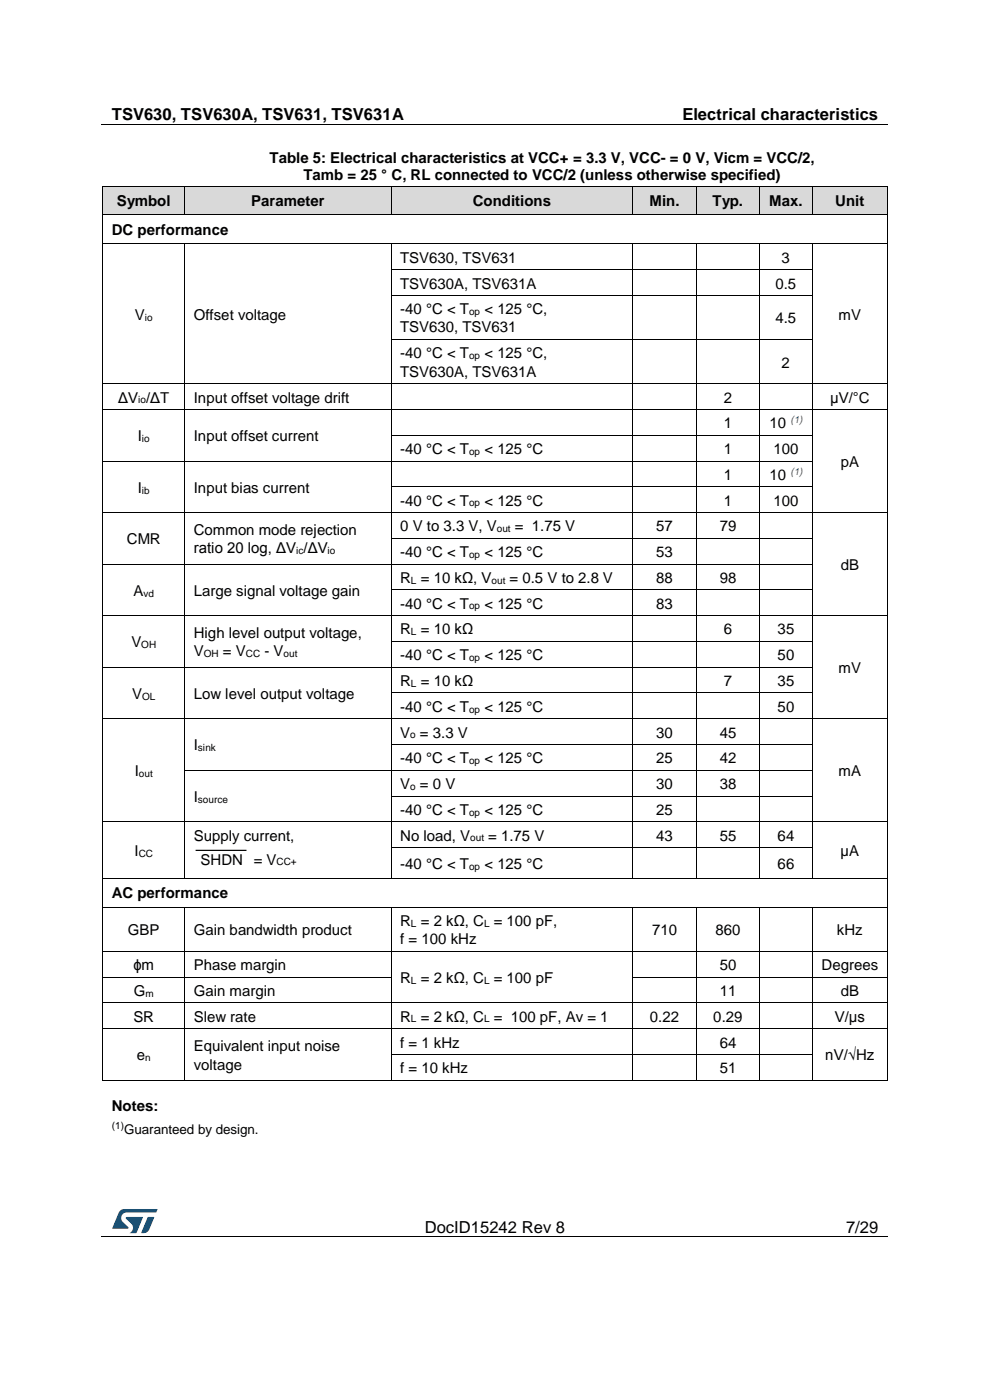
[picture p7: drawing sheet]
<svg xmlns="http://www.w3.org/2000/svg" width="210mm" height="297mm" viewBox="0 0 210 297" stroke-linecap="round" stroke-linejoin="round" font-family="sans-serif">
<defs><g id="words">
<g font-size="3.5">
<text x="23.7" y="25.5">TSV630, TSV630A, TSV631, TSV631A</text>
<text x="144.8" y="25.5">Electrical characteristics</text>
<text x="90.1" y="261.5">DocID15242 Rev 8</text>
<text x="179.5" y="261.5">7/29</text>
</g>
<g font-size="3.2">
<text x="57.2" y="34.6">Table 5: Electrical characteristics at VCC+ = 3.3 V, VCC- = 0 V, Vicm = VCC/2,</text>
<text x="64.4" y="38.3">Tamb = 25 ° C, RL connected to VCC/2 (unless otherwise specified)</text>
<text x="24.8" y="43.7">Symbol</text>
<text x="53.3" y="43.7">Parameter</text>
<text x="100.3" y="43.7">Conditions</text>
<text x="137.8" y="43.7">Min.</text>
<text x="151.2" y="43.7">Typ.</text>
<text x="163.2" y="43.7">Max.</text>
<text x="177.2" y="43.7">Unit</text>
<text x="23.7" y="49.8">DC performance</text>
<text x="84.9" y="55.8">TSV630, TSV631</text>
<text x="165.8" y="55.8">3</text>
<text x="84.9" y="61.2">TSV630A, TSV631A</text>
<text x="164.5" y="61.2">0.5</text>
<text x="28.6" y="67.8">V</text>
<text x="41.1" y="67.8">Offset voltage</text>
<text x="84.9" y="66.7">-40 °C &lt; T</text>
<text x="84.9" y="70.5">TSV630, TSV631</text>
<text x="102.8" y="66.7">&lt; 125 °C,</text>
<text x="164.5" y="68.6">4.5</text>
<text x="177.9" y="67.8">mV</text>
<text x="84.9" y="76">-40 °C &lt; T</text>
<text x="102.8" y="76">&lt; 125 °C,</text>
<text x="165.8" y="78">2</text>
<text x="84.9" y="79.9">TSV630A, TSV631A</text>
<text x="25.1" y="85.4">ΔV /ΔT</text>
<text x="41.1" y="85.4">Input offset voltage drift</text>
<text x="153.5" y="85.4">2</text>
<text x="176.1" y="85.4">μV/°C</text>
<text x="29.2" y="93.6">I</text>
<text x="41.1" y="93.6">Input offset current</text>
<text x="153.5" y="90.9">1</text>
<text x="163.2" y="90.8">10</text>
<text x="84.9" y="96.3">-40 °C &lt; T</text>
<text x="102.8" y="96.3">&lt; 125 °C</text>
<text x="153.5" y="96.3">1</text>
<text x="153.5" y="101.8">1</text>
<text x="163.2" y="101.7">10</text>
<text x="164.1" y="96.3">100</text>
<text x="178.3" y="99">pA</text>
<text x="29.2" y="104.5">I</text>
<text x="41.1" y="104.5">Input bias current</text>
<text x="84.9" y="107.2">-40 °C &lt; T</text>
<text x="102.8" y="107.2">&lt; 125 °C</text>
<text x="153.5" y="107.2">1</text>
<text x="164.1" y="107.2">100</text>
<text x="41.1" y="113.5">Common mode rejection</text>
<text x="84.9" y="112.7">0 V to 3.3 V, V</text>
<text x="109.2" y="112.7">= 1.75 V</text>
<text x="139.2" y="112.7">57</text>
<text x="152.7" y="112.7">79</text>
<text x="26.9" y="115.5">CMR</text>
<text x="41.1" y="117.4">ratio 20 log, ΔV /ΔV</text>
<text x="84.9" y="118.2">-40 °C &lt; T</text>
<text x="102.8" y="118.2">&lt; 125 °C</text>
<text x="139.2" y="118.2">53</text>
<text x="84.9" y="123.7">R = 10 kΩ, V</text>
<text x="108.1" y="123.7">= 0.5 V to 2.8 V</text>
<text x="139.2" y="123.7">88</text>
<text x="152.7" y="123.7">98</text>
<text x="178.3" y="120.9">dB</text>
<text x="28.3" y="126.4">A</text>
<text x="41.1" y="126.4">Large signal voltage gain</text>
<text x="84.9" y="129.1">-40 °C &lt; T</text>
<text x="102.8" y="129.1">&lt; 125 °C</text>
<text x="139.2" y="129.1">83</text>
<text x="27.9" y="137.3">V</text>
<text x="41.1" y="135.4">High level output voltage,</text>
<text x="84.9" y="134.6">R = 10 kΩ</text>
<text x="153.5" y="134.6">6</text>
<text x="165" y="134.6">35</text>
<text x="41.1" y="139.3">V</text>
<text x="47.3" y="139.3">= V</text>
<text x="56.1" y="139.3">- V</text>
<text x="84.9" y="140.1">-40 °C &lt; T</text>
<text x="102.8" y="140.1">&lt; 125 °C</text>
<text x="165" y="140.1">50</text>
<text x="177.9" y="142.8">mV</text>
<text x="28" y="148.3">V</text>
<text x="41.1" y="148.3">Low level output voltage</text>
<text x="84.9" y="145.5">R = 10 kΩ</text>
<text x="153.5" y="145.5">7</text>
<text x="165" y="145.5">35</text>
<text x="84.9" y="151">-40 °C &lt; T</text>
<text x="102.8" y="151">&lt; 125 °C</text>
<text x="165" y="151">50</text>
<text x="41.1" y="159.2">I</text>
<text x="84.9" y="156.5">V = 3.3 V</text>
<text x="84.9" y="161.9">-40 °C &lt; T</text>
<text x="102.8" y="161.9">&lt; 125 °C</text>
<text x="139.2" y="156.5">30</text>
<text x="139.2" y="161.9">25</text>
<text x="152.7" y="156.5">45</text>
<text x="152.7" y="161.9">42</text>
<text x="28.6" y="164.7">I</text>
<text x="84.9" y="167.4">V = 0 V</text>
<text x="139.2" y="167.4">30</text>
<text x="152.7" y="167.4">38</text>
<text x="177.9" y="164.7">mA</text>
<text x="41.1" y="170.2">I</text>
<text x="84.9" y="172.9">-40 °C &lt; T</text>
<text x="102.8" y="172.9">&lt; 125 °C</text>
<text x="139.2" y="172.9">25</text>
<text x="41.1" y="178.3">Supply current,</text>
<text x="84.9" y="178.3">No load, V</text>
<text x="103.6" y="178.3">= 1.75 V</text>
<text x="139.2" y="178.3">43</text>
<text x="152.7" y="178.3">55</text>
<text x="165" y="178.3">64</text>
<text x="28.5" y="181.6">I</text>
<text x="42.6" y="183.4">SHDN</text>
<text x="53.8" y="183.4">= V</text>
<text x="84.9" y="184.3">-40 °C &lt; T</text>
<text x="102.8" y="184.3">&lt; 125 °C</text>
<text x="165" y="184.3">66</text>
<text x="178.3" y="181.6">µA</text>
<text x="23.7" y="190.5">AC performance</text>
<text x="84.9" y="196.5">R = 2 kΩ, C = 100 pF,</text>
<text x="27.1" y="198.4">GBP</text>
<text x="41.1" y="198.4">Gain bandwidth product</text>
<text x="84.9" y="200.3">f = 100 kHz</text>
<text x="138.3" y="198.4">710</text>
<text x="151.8" y="198.4">860</text>
<text x="177.5" y="198.4">kHz</text>
<text x="28.3" y="205.8">ɸm</text>
<text x="41.1" y="205.8">Phase margin</text>
<text x="84.9" y="208.6">R = 2 kΩ, C = 100 pF</text>
<text x="152.7" y="205.8">50</text>
<text x="174.3" y="205.8">Degrees</text>
<text x="28.4" y="211.3">G</text>
<text x="41.1" y="211.3">Gain margin</text>
<text x="152.7" y="211.3">11</text>
<text x="178.3" y="211.3">dB</text>
<text x="28.3" y="216.7">SR</text>
<text x="41.1" y="216.7">Slew rate</text>
<text x="84.9" y="216.7">R = 2 kΩ, C = 100 pF, Av = 1</text>
<text x="137.9" y="216.7">0.22</text>
<text x="151.3" y="216.7">0.29</text>
<text x="177.1" y="216.7">V/μs</text>
<text x="29" y="225">e</text>
<text x="41.1" y="223">Equivalent input noise</text>
<text x="41.1" y="226.9">voltage</text>
<text x="84.9" y="222.2">f = 1 kHz</text>
<text x="84.9" y="227.7">f = 10 kHz</text>
<text x="152.7" y="222.2">64</text>
<text x="152.7" y="227.7">51</text>
<text x="175.1" y="225">nV/√Hz</text>
<text x="23.7" y="235.7">Notes:</text>
</g>
<text font-size="2.8" x="26.3" y="240.5">Guaranteed by design.</text>
<g font-size="2.1">
<text x="30.7" y="68">io</text>
<text x="99.5" y="66.9">op</text>
<text x="99.5" y="76.2">op</text>
<text x="29.3" y="85.6">io</text>
<text x="30.1" y="93.7">io</text>
<text x="99.5" y="96.5">op</text>
<text x="30.1" y="104.7">ib</text>
<text x="99.5" y="107.4">op</text>
<text x="105.4" y="112.9">out</text>
<text x="62.8" y="117.5">ic</text>
<text x="69.5" y="117.5">io</text>
<text x="99.5" y="118.4">op</text>
<text x="87.2" y="123.8">L</text>
<text x="104.3" y="123.8">out</text>
<text x="30.4" y="126.6">vd</text>
<text x="99.5" y="129.3">op</text>
<text x="30" y="137.5">OH</text>
<text x="87.2" y="134.8">L</text>
<text x="43.2" y="139.4">OH</text>
<text x="52.2" y="139.4">CC</text>
<text x="60.2" y="139.4">out</text>
<text x="99.5" y="140.2">op</text>
<text x="30.1" y="148.4">OL</text>
<text x="87.2" y="145.7">L</text>
<text x="99.5" y="151.2">op</text>
<text x="42" y="159.4">sink</text>
<text x="87" y="156.7">ο</text>
<text x="29.5" y="164.8">out</text>
<text x="87" y="167.6">ο</text>
<text x="99.5" y="162.1">op</text>
<text x="42" y="170.3">source</text>
<text x="99.5" y="173">op</text>
<text x="99.8" y="178.5">out</text>
<text x="29.4" y="181.8">CC</text>
<text x="58.7" y="183.6">CC+</text>
<text x="99.5" y="184.5">op</text>
<text x="87.2" y="196.6">L</text>
<text x="102.7" y="196.6">L</text>
<text x="87.2" y="208.7">L</text>
<text x="102.7" y="208.7">L</text>
<text x="30.9" y="211.4">m</text>
<text x="87.2" y="216.9">L</text>
<text x="102.7" y="216.9">L</text>
<text x="30.8" y="225.1">n</text>
<text x="23.7" y="239.5">(1)</text>
</g>
<g font-size="2.1" fill="#00f">
<text x="167.7" y="89.8">(1)</text>
<text x="167.7" y="100.7">(1)</text>
</g>
</g></defs>
<path d="M21.5 26.5h166.7M21.5 262.4h166.7" fill="none" stroke="#000" stroke-width=".21"/>
<g fill="#000">
<path d="M104.6 26.4h.2v.1h-.2z" fill-rule="evenodd"/>
<path d="M61.6 262.3h.1v.2h-.1z" fill-rule="evenodd"/>
<path d="M148 262.3h.1v.2h-.1z" fill-rule="evenodd"/>
</g>
<g fill="#005288">
<path d="M25.4 256.9l.6-.4h.4l7 .1-.3 .6h-6.2a1.26 1.26 0 0 0-1.2 1.1 1.26 1.26 0 0 0 .8 1.4l.7 .6v.3l-3.4 .1z"/>
<path d="M31.4 258.2l1.3 .1-1 2.5a1.32 1.32 0 0 1-1.7 .7z"/>
<path d="M26.7 258.2l3.6 .1-1.4 3.3h-1.4a1.35 1.35 0 0 0 .7-1.2 1.35 1.35 0 0 0-.8-1.2l-.7-.6z"/>
</g>
<g fill="#d9d9d9">
<path d="M21.8 39.5h17.4v6h-17.4z" fill-rule="evenodd"/>
<path d="M23.7 39.5h13.6v6h-13.6z" fill-rule="evenodd"/>
<path d="M39.3 39.5h43.7v6h-43.7z" fill-rule="evenodd"/>
<path d="M41.1 39.5h40v6h-40z" fill-rule="evenodd"/>
<path d="M83 39.5h51.2v6h-51.2z" fill-rule="evenodd"/>
<path d="M84.9 39.5h47.4v6h-47.4z" fill-rule="evenodd"/>
<path d="M134.3 39.5h13.4v6h-13.4z" fill-rule="evenodd"/>
<path d="M136.1 39.5h9.7v6h-9.7z" fill-rule="evenodd"/>
<path d="M147.8 39.5h13.3v6h-13.3z" fill-rule="evenodd"/>
<path d="M149.6 39.5h9.6v6h-9.6z" fill-rule="evenodd"/>
<path d="M161.2 39.5h11.1v6h-11.1z" fill-rule="evenodd"/>
<path d="M163 39.5h7.4v6h-7.4z" fill-rule="evenodd"/>
<path d="M172.4 39.5h15.8v6h-15.8z" fill-rule="evenodd"/>
<path d="M174.2 39.5h12.1v6h-12.1z" fill-rule="evenodd"/>
</g>
<g fill="#000">
<path d="M21.7 39.4l.1 .1z" fill-rule="evenodd"/>
<path d="M21.7 39.4l.1 .1z" fill-rule="evenodd"/>
<path d="M39.2 39.4l.1 .1z" fill-rule="evenodd"/>
<path d="M82.9 39.4l.1 .1z" fill-rule="evenodd"/>
<path d="M134.2 39.4l.1 .1z" fill-rule="evenodd"/>
<path d="M147.6 39.4l.1 .1z" fill-rule="evenodd"/>
<path d="M161.1 39.4l.1 .1z" fill-rule="evenodd"/>
<path d="M172.3 39.4l.1 .1z" fill-rule="evenodd"/>
<path d="M188.2 39.4l.1 .1z" fill-rule="evenodd"/>
<path d="M188.2 39.4l.1 .1z" fill-rule="evenodd"/>
<path d="M21.7 45.5h.1v.2h-.1z" fill-rule="evenodd"/>
<path d="M21.7 45.5h.1v.2h-.1z" fill-rule="evenodd"/>
<path d="M21.7 51.7h.1v.1h-.1z" fill-rule="evenodd"/>
<path d="M21.7 57.2h.1v.1h-.1z" fill-rule="evenodd"/>
<path d="M21.8 45.5h.2v.2h-.2z" fill-rule="evenodd"/>
<path d="M39.1 51.7h.2v.1h-.2z" fill-rule="evenodd"/>
<path d="M39.1 57.2h.2v.1h-.2z" fill-rule="evenodd"/>
<path d="M39.2 45.5h.1v.2h-.1z" fill-rule="evenodd"/>
<path d="M82.9 51.7h.2v.1h-.2z" fill-rule="evenodd"/>
<path d="M82.9 57.2h.2v.1h-.2z" fill-rule="evenodd"/>
<path d="M82.9 45.5h.2v.2h-.2z" fill-rule="evenodd"/>
<path d="M134.1 51.7h.2v.1h-.2z" fill-rule="evenodd"/>
<path d="M134.1 57.2h.2v.1h-.2z" fill-rule="evenodd"/>
<path d="M134.2 45.5h.1v.2h-.1z" fill-rule="evenodd"/>
<path d="M147.6 51.7h.2v.1h-.2z" fill-rule="evenodd"/>
<path d="M147.6 57.2h.2v.1h-.2z" fill-rule="evenodd"/>
<path d="M147.6 45.5h.2v.2h-.2z" fill-rule="evenodd"/>
<path d="M161 51.7h.2v.1h-.2z" fill-rule="evenodd"/>
<path d="M161 57.2h.2v.1h-.2z" fill-rule="evenodd"/>
<path d="M161.1 45.5h.1v.2h-.1z" fill-rule="evenodd"/>
<path d="M172.2 51.7h.2v.1h-.2z" fill-rule="evenodd"/>
<path d="M172.2 57.2h.2v.1h-.2z" fill-rule="evenodd"/>
<path d="M172.3 45.5h.2v.2h-.2z" fill-rule="evenodd"/>
<path d="M188.2 45.5h.1v.2h-.1z" fill-rule="evenodd"/>
<path d="M188.2 45.5h.1v.2h-.1z" fill-rule="evenodd"/>
<path d="M188.2 51.7h.1v.1h-.1z" fill-rule="evenodd"/>
<path d="M188.2 57.2h.1v.1h-.1z" fill-rule="evenodd"/>
<path d="M21.7 62.6h.1v.2h-.1z" fill-rule="evenodd"/>
<path d="M21.7 72h.1v.1h-.1z" fill-rule="evenodd"/>
<path d="M39.1 62.6h.2v.2h-.2z" fill-rule="evenodd"/>
<path d="M39.1 72h.2v.1h-.2z" fill-rule="evenodd"/>
<path d="M82.9 62.6h.2v.2h-.2z" fill-rule="evenodd"/>
<path d="M82.9 72h.2v.1h-.2z" fill-rule="evenodd"/>
<path d="M134.1 62.6h.2v.2h-.2z" fill-rule="evenodd"/>
<path d="M134.1 72h.2v.1h-.2z" fill-rule="evenodd"/>
<path d="M147.6 62.6h.2v.2h-.2z" fill-rule="evenodd"/>
<path d="M147.6 72h.2v.1h-.2z" fill-rule="evenodd"/>
<path d="M161 62.6h.2v.2h-.2z" fill-rule="evenodd"/>
<path d="M161 72h.2v.1h-.2z" fill-rule="evenodd"/>
<path d="M172.2 62.6h.2v.2h-.2z" fill-rule="evenodd"/>
<path d="M172.2 72h.2v.1h-.2z" fill-rule="evenodd"/>
<path d="M188.2 62.6h.1v.2h-.1z" fill-rule="evenodd"/>
<path d="M188.2 72h.1v.1h-.1z" fill-rule="evenodd"/>
<path d="M21.7 81.3h.1v.2h-.1z" fill-rule="evenodd"/>
<path d="M21.7 86.8h.1v.2h-.1z" fill-rule="evenodd"/>
<path d="M21.7 92.3h.1v.1h-.1z" fill-rule="evenodd"/>
<path d="M21.7 97.7h.1v.2h-.1z" fill-rule="evenodd"/>
<path d="M39.1 81.3h.2v.2h-.2z" fill-rule="evenodd"/>
<path d="M39.1 86.8h.2v.2h-.2z" fill-rule="evenodd"/>
<path d="M39.1 92.3h.2v.1h-.2z" fill-rule="evenodd"/>
<path d="M39.1 97.7h.2v.2h-.2z" fill-rule="evenodd"/>
<path d="M82.9 81.3h.2v.2h-.2z" fill-rule="evenodd"/>
<path d="M82.9 86.8h.2v.2h-.2z" fill-rule="evenodd"/>
<path d="M82.9 92.3h.2v.1h-.2z" fill-rule="evenodd"/>
<path d="M82.9 97.7h.2v.2h-.2z" fill-rule="evenodd"/>
<path d="M134.1 81.3h.2v.2h-.2z" fill-rule="evenodd"/>
<path d="M134.1 86.8h.2v.2h-.2z" fill-rule="evenodd"/>
<path d="M134.1 92.3h.2v.1h-.2z" fill-rule="evenodd"/>
<path d="M134.1 97.7h.2v.2h-.2z" fill-rule="evenodd"/>
<path d="M147.6 81.3h.2v.2h-.2z" fill-rule="evenodd"/>
<path d="M147.6 86.8h.2v.2h-.2z" fill-rule="evenodd"/>
<path d="M147.6 92.3h.2v.1h-.2z" fill-rule="evenodd"/>
<path d="M147.6 97.7h.2v.2h-.2z" fill-rule="evenodd"/>
<path d="M161 81.3h.2v.2h-.2z" fill-rule="evenodd"/>
<path d="M161 86.8h.2v.2h-.2z" fill-rule="evenodd"/>
<path d="M161 92.3h.2v.1h-.2z" fill-rule="evenodd"/>
<path d="M161 97.7h.2v.2h-.2z" fill-rule="evenodd"/>
<path d="M172.2 81.3h.2v.2h-.2z" fill-rule="evenodd"/>
<path d="M172.2 86.8h.2v.2h-.2z" fill-rule="evenodd"/>
<path d="M172.2 92.3h.2v.1h-.2z" fill-rule="evenodd"/>
<path d="M172.2 97.7h.2v.2h-.2z" fill-rule="evenodd"/>
<path d="M188.2 81.3h.1v.2h-.1z" fill-rule="evenodd"/>
<path d="M188.2 86.8h.1v.2h-.1z" fill-rule="evenodd"/>
<path d="M188.2 92.3h.1v.1h-.1z" fill-rule="evenodd"/>
<path d="M188.2 97.7h.1v.2h-.1z" fill-rule="evenodd"/>
<path d="M21.7 103.2h.1v.2h-.1z" fill-rule="evenodd"/>
<path d="M21.7 108.6h.1v.2h-.1z" fill-rule="evenodd"/>
<path d="M21.7 114.1h.1v.2h-.1z" fill-rule="evenodd"/>
<path d="M21.7 119.6h.1v.2h-.1z" fill-rule="evenodd"/>
<path d="M39.1 103.2h.2v.2h-.2z" fill-rule="evenodd"/>
<path d="M39.1 108.6h.2v.2h-.2z" fill-rule="evenodd"/>
<path d="M39.1 114.1h.2v.2h-.2z" fill-rule="evenodd"/>
<path d="M39.1 119.6h.2v.2h-.2z" fill-rule="evenodd"/>
<path d="M82.9 103.2h.2v.2h-.2z" fill-rule="evenodd"/>
<path d="M82.9 108.6h.2v.2h-.2z" fill-rule="evenodd"/>
<path d="M82.9 114.1h.2v.2h-.2z" fill-rule="evenodd"/>
<path d="M82.9 119.6h.2v.2h-.2z" fill-rule="evenodd"/>
<path d="M134.1 103.2h.2v.2h-.2z" fill-rule="evenodd"/>
<path d="M134.1 108.6h.2v.2h-.2z" fill-rule="evenodd"/>
<path d="M134.1 114.1h.2v.2h-.2z" fill-rule="evenodd"/>
<path d="M134.1 119.6h.2v.2h-.2z" fill-rule="evenodd"/>
<path d="M147.6 103.2h.2v.2h-.2z" fill-rule="evenodd"/>
<path d="M147.6 108.6h.2v.2h-.2z" fill-rule="evenodd"/>
<path d="M147.6 114.1h.2v.2h-.2z" fill-rule="evenodd"/>
<path d="M147.6 119.6h.2v.2h-.2z" fill-rule="evenodd"/>
<path d="M161 103.2h.2v.2h-.2z" fill-rule="evenodd"/>
<path d="M161 108.6h.2v.2h-.2z" fill-rule="evenodd"/>
<path d="M161 114.1h.2v.2h-.2z" fill-rule="evenodd"/>
<path d="M161 119.6h.2v.2h-.2z" fill-rule="evenodd"/>
<path d="M172.2 103.2h.2v.2h-.2z" fill-rule="evenodd"/>
<path d="M172.2 108.6h.2v.2h-.2z" fill-rule="evenodd"/>
<path d="M172.2 114.1h.2v.2h-.2z" fill-rule="evenodd"/>
<path d="M172.2 119.6h.2v.2h-.2z" fill-rule="evenodd"/>
<path d="M188.2 103.2h.1v.2h-.1z" fill-rule="evenodd"/>
<path d="M188.2 108.6h.1v.2h-.1z" fill-rule="evenodd"/>
<path d="M188.2 114.1h.1v.2h-.1z" fill-rule="evenodd"/>
<path d="M188.2 119.6h.1v.2h-.1z" fill-rule="evenodd"/>
<path d="M21.7 125.1h.1v.1h-.1z" fill-rule="evenodd"/>
<path d="M21.7 130.5h.1v.2h-.1z" fill-rule="evenodd"/>
<path d="M21.7 136h.1v.2h-.1z" fill-rule="evenodd"/>
<path d="M39.1 125.1h.2v.1h-.2z" fill-rule="evenodd"/>
<path d="M39.1 130.5h.2v.2h-.2z" fill-rule="evenodd"/>
<path d="M39.1 136h.2v.2h-.2z" fill-rule="evenodd"/>
<path d="M82.9 125.1h.2v.1h-.2z" fill-rule="evenodd"/>
<path d="M82.9 130.5h.2v.2h-.2z" fill-rule="evenodd"/>
<path d="M82.9 136h.2v.2h-.2z" fill-rule="evenodd"/>
<path d="M134.1 125.1h.2v.1h-.2z" fill-rule="evenodd"/>
<path d="M134.1 130.5h.2v.2h-.2z" fill-rule="evenodd"/>
<path d="M134.1 136h.2v.2h-.2z" fill-rule="evenodd"/>
<path d="M147.6 125.1h.2v.1h-.2z" fill-rule="evenodd"/>
<path d="M147.6 130.5h.2v.2h-.2z" fill-rule="evenodd"/>
<path d="M147.6 136h.2v.2h-.2z" fill-rule="evenodd"/>
<path d="M161 125.1h.2v.1h-.2z" fill-rule="evenodd"/>
<path d="M161 130.5h.2v.2h-.2z" fill-rule="evenodd"/>
<path d="M161 136h.2v.2h-.2z" fill-rule="evenodd"/>
<path d="M172.2 125.1h.2v.1h-.2z" fill-rule="evenodd"/>
<path d="M172.2 130.5h.2v.2h-.2z" fill-rule="evenodd"/>
<path d="M172.2 136h.2v.2h-.2z" fill-rule="evenodd"/>
<path d="M188.2 125.1h.1v.1h-.1z" fill-rule="evenodd"/>
<path d="M188.2 130.5h.1v.2h-.1z" fill-rule="evenodd"/>
<path d="M188.2 136h.1v.2h-.1z" fill-rule="evenodd"/>
<path d="M21.7 141.5h.1v.1h-.1z" fill-rule="evenodd"/>
<path d="M21.7 146.9h.1v.2h-.1z" fill-rule="evenodd"/>
<path d="M21.7 152.4h.1v.2h-.1z" fill-rule="evenodd"/>
<path d="M21.7 157.9h.1v.2h-.1z" fill-rule="evenodd"/>
<path d="M39.1 141.5h.2v.1h-.2z" fill-rule="evenodd"/>
<path d="M39.1 146.9h.2v.2h-.2z" fill-rule="evenodd"/>
<path d="M39.1 152.4h.2v.2h-.2z" fill-rule="evenodd"/>
<path d="M39.1 157.9h.2v.2h-.2z" fill-rule="evenodd"/>
<path d="M82.9 141.5h.2v.1h-.2z" fill-rule="evenodd"/>
<path d="M82.9 146.9h.2v.2h-.2z" fill-rule="evenodd"/>
<path d="M82.9 152.4h.2v.2h-.2z" fill-rule="evenodd"/>
<path d="M82.9 157.9h.2v.2h-.2z" fill-rule="evenodd"/>
<path d="M134.1 141.5h.2v.1h-.2z" fill-rule="evenodd"/>
<path d="M134.1 146.9h.2v.2h-.2z" fill-rule="evenodd"/>
<path d="M134.1 152.4h.2v.2h-.2z" fill-rule="evenodd"/>
<path d="M134.1 157.9h.2v.2h-.2z" fill-rule="evenodd"/>
<path d="M147.6 141.5h.2v.1h-.2z" fill-rule="evenodd"/>
<path d="M147.6 146.9h.2v.2h-.2z" fill-rule="evenodd"/>
<path d="M147.6 152.4h.2v.2h-.2z" fill-rule="evenodd"/>
<path d="M147.6 157.9h.2v.2h-.2z" fill-rule="evenodd"/>
<path d="M161 141.5h.2v.1h-.2z" fill-rule="evenodd"/>
<path d="M161 146.9h.2v.2h-.2z" fill-rule="evenodd"/>
<path d="M161 152.4h.2v.2h-.2z" fill-rule="evenodd"/>
<path d="M161 157.9h.2v.2h-.2z" fill-rule="evenodd"/>
<path d="M172.2 141.5h.2v.1h-.2z" fill-rule="evenodd"/>
<path d="M172.2 146.9h.2v.2h-.2z" fill-rule="evenodd"/>
<path d="M172.2 152.4h.2v.2h-.2z" fill-rule="evenodd"/>
<path d="M172.2 157.9h.2v.2h-.2z" fill-rule="evenodd"/>
<path d="M188.2 141.5h.1v.1h-.1z" fill-rule="evenodd"/>
<path d="M188.2 146.9h.1v.2h-.1z" fill-rule="evenodd"/>
<path d="M188.2 152.4h.1v.2h-.1z" fill-rule="evenodd"/>
<path d="M188.2 157.9h.1v.2h-.1z" fill-rule="evenodd"/>
<path d="M21.7 163.3h.1v.2h-.1z" fill-rule="evenodd"/>
<path d="M21.7 168.8h.1v.2h-.1z" fill-rule="evenodd"/>
<path d="M21.7 174.3h.1v.1h-.1z" fill-rule="evenodd"/>
<path d="M21.7 179.7h.1v.2h-.1z" fill-rule="evenodd"/>
<path d="M39.1 163.3h.2v.2h-.2z" fill-rule="evenodd"/>
<path d="M39.1 168.8h.2v.2h-.2z" fill-rule="evenodd"/>
<path d="M39.1 174.3h.2v.1h-.2z" fill-rule="evenodd"/>
<path d="M39.1 179.7h.2v.2h-.2z" fill-rule="evenodd"/>
<path d="M82.9 163.3h.2v.2h-.2z" fill-rule="evenodd"/>
<path d="M82.9 168.8h.2v.2h-.2z" fill-rule="evenodd"/>
<path d="M82.9 174.3h.2v.1h-.2z" fill-rule="evenodd"/>
<path d="M82.9 179.7h.2v.2h-.2z" fill-rule="evenodd"/>
<path d="M134.1 163.3h.2v.2h-.2z" fill-rule="evenodd"/>
<path d="M134.1 168.8h.2v.2h-.2z" fill-rule="evenodd"/>
<path d="M134.1 174.3h.2v.1h-.2z" fill-rule="evenodd"/>
<path d="M134.1 179.7h.2v.2h-.2z" fill-rule="evenodd"/>
<path d="M147.6 163.3h.2v.2h-.2z" fill-rule="evenodd"/>
<path d="M147.6 168.8h.2v.2h-.2z" fill-rule="evenodd"/>
<path d="M147.6 174.3h.2v.1h-.2z" fill-rule="evenodd"/>
<path d="M147.6 179.7h.2v.2h-.2z" fill-rule="evenodd"/>
<path d="M161 163.3h.2v.2h-.2z" fill-rule="evenodd"/>
<path d="M161 168.8h.2v.2h-.2z" fill-rule="evenodd"/>
<path d="M161 174.3h.2v.1h-.2z" fill-rule="evenodd"/>
<path d="M161 179.7h.2v.2h-.2z" fill-rule="evenodd"/>
<path d="M172.2 163.3h.2v.2h-.2z" fill-rule="evenodd"/>
<path d="M172.2 168.8h.2v.2h-.2z" fill-rule="evenodd"/>
<path d="M172.2 174.3h.2v.1h-.2z" fill-rule="evenodd"/>
<path d="M172.2 179.7h.2v.2h-.2z" fill-rule="evenodd"/>
<path d="M188.2 163.3h.1v.2h-.1z" fill-rule="evenodd"/>
<path d="M188.2 168.8h.1v.2h-.1z" fill-rule="evenodd"/>
<path d="M188.2 174.3h.1v.1h-.1z" fill-rule="evenodd"/>
<path d="M188.2 179.7h.1v.2h-.1z" fill-rule="evenodd"/>
<path d="M21.7 186.2h.1v.2h-.1z" fill-rule="evenodd"/>
<path d="M21.7 192.4h.1v.2h-.1z" fill-rule="evenodd"/>
<path d="M39.1 186.2h.2v.2h-.2z" fill-rule="evenodd"/>
<path d="M39.1 192.4h.2v.2h-.2z" fill-rule="evenodd"/>
<path d="M82.9 186.2h.2v.2h-.2z" fill-rule="evenodd"/>
<path d="M82.9 192.4h.2v.2h-.2z" fill-rule="evenodd"/>
<path d="M134.1 186.2h.2v.2h-.2z" fill-rule="evenodd"/>
<path d="M134.1 192.4h.2v.2h-.2z" fill-rule="evenodd"/>
<path d="M147.6 186.2h.2v.2h-.2z" fill-rule="evenodd"/>
<path d="M147.6 192.4h.2v.2h-.2z" fill-rule="evenodd"/>
<path d="M161 186.2h.2v.2h-.2z" fill-rule="evenodd"/>
<path d="M161 192.4h.2v.2h-.2z" fill-rule="evenodd"/>
<path d="M172.2 186.2h.2v.2h-.2z" fill-rule="evenodd"/>
<path d="M172.2 192.4h.2v.2h-.2z" fill-rule="evenodd"/>
<path d="M188.2 186.2h.1v.2h-.1z" fill-rule="evenodd"/>
<path d="M188.2 192.4h.1v.2h-.1z" fill-rule="evenodd"/>
<path d="M21.7 201.8h.1v.1h-.1z" fill-rule="evenodd"/>
<path d="M21.7 207.2h.1v.2h-.1z" fill-rule="evenodd"/>
<path d="M21.7 212.7h.1v.1h-.1z" fill-rule="evenodd"/>
<path d="M21.7 218.1h.1v.2h-.1z" fill-rule="evenodd"/>
<path d="M39.1 201.8h.2v.1h-.2z" fill-rule="evenodd"/>
<path d="M39.1 207.2h.2v.2h-.2z" fill-rule="evenodd"/>
<path d="M39.1 212.7h.2v.1h-.2z" fill-rule="evenodd"/>
<path d="M39.1 218.1h.2v.2h-.2z" fill-rule="evenodd"/>
<path d="M82.9 201.8h.2v.1h-.2z" fill-rule="evenodd"/>
<path d="M82.9 207.2h.2v.2h-.2z" fill-rule="evenodd"/>
<path d="M82.9 212.7h.2v.1h-.2z" fill-rule="evenodd"/>
<path d="M82.9 218.1h.2v.2h-.2z" fill-rule="evenodd"/>
<path d="M134.1 201.8h.2v.1h-.2z" fill-rule="evenodd"/>
<path d="M134.1 207.2h.2v.2h-.2z" fill-rule="evenodd"/>
<path d="M134.1 212.7h.2v.1h-.2z" fill-rule="evenodd"/>
<path d="M134.1 218.1h.2v.2h-.2z" fill-rule="evenodd"/>
<path d="M147.6 201.8h.2v.1h-.2z" fill-rule="evenodd"/>
<path d="M147.6 207.2h.2v.2h-.2z" fill-rule="evenodd"/>
<path d="M147.6 212.7h.2v.1h-.2z" fill-rule="evenodd"/>
<path d="M147.6 218.1h.2v.2h-.2z" fill-rule="evenodd"/>
<path d="M161 201.8h.2v.1h-.2z" fill-rule="evenodd"/>
<path d="M161 207.2h.2v.2h-.2z" fill-rule="evenodd"/>
<path d="M161 212.7h.2v.1h-.2z" fill-rule="evenodd"/>
<path d="M161 218.1h.2v.2h-.2z" fill-rule="evenodd"/>
<path d="M172.2 201.8h.2v.1h-.2z" fill-rule="evenodd"/>
<path d="M172.2 207.2h.2v.2h-.2z" fill-rule="evenodd"/>
<path d="M172.2 212.7h.2v.1h-.2z" fill-rule="evenodd"/>
<path d="M172.2 218.1h.2v.2h-.2z" fill-rule="evenodd"/>
<path d="M188.2 201.8h.1v.1h-.1z" fill-rule="evenodd"/>
<path d="M188.2 207.2h.1v.2h-.1z" fill-rule="evenodd"/>
<path d="M188.2 212.7h.1v.1h-.1z" fill-rule="evenodd"/>
<path d="M188.2 218.1h.1v.2h-.1z" fill-rule="evenodd"/>
<path d="M21.7 223.6h.1v.2h-.1z" fill-rule="evenodd"/>
<path d="M21.7 229.1h.1v.2h-.1z" fill-rule="evenodd"/>
<path d="M21.7 229.1h.1v.2h-.1z" fill-rule="evenodd"/>
<path d="M39.1 223.6h.2v.2h-.2z" fill-rule="evenodd"/>
<path d="M39.1 229.1h.2v.2h-.2z" fill-rule="evenodd"/>
<path d="M82.9 223.6h.2v.2h-.2z" fill-rule="evenodd"/>
<path d="M82.9 229.1h.2v.2h-.2z" fill-rule="evenodd"/>
<path d="M134.1 223.6h.2v.2h-.2z" fill-rule="evenodd"/>
<path d="M134.1 229.1h.2v.2h-.2z" fill-rule="evenodd"/>
<path d="M147.6 223.6h.2v.2h-.2z" fill-rule="evenodd"/>
<path d="M147.6 229.1h.2v.2h-.2z" fill-rule="evenodd"/>
<path d="M161 223.6h.2v.2h-.2z" fill-rule="evenodd"/>
<path d="M161 229.1h.2v.2h-.2z" fill-rule="evenodd"/>
<path d="M172.2 223.6h.2v.2h-.2z" fill-rule="evenodd"/>
<path d="M172.2 229.1h.2v.2h-.2z" fill-rule="evenodd"/>
<path d="M188.2 223.6h.1v.2h-.1z" fill-rule="evenodd"/>
<path d="M188.2 229.1h.1v.2h-.1z" fill-rule="evenodd"/>
<path d="M188.2 229.1h.1v.2h-.1z" fill-rule="evenodd"/>
</g>
<g fill="none" stroke="#000" stroke-width=".21">
<path d="M21.8 39.5v6M21.8 39.5h17.4M39.2 39.5v6M39.3 39.5h43.6M83 39.5v6M83 39.5h51.2M134.2 39.5v6M134.3 39.5h13.3M147.7 39.5v6M147.7 39.5h13.4M161.1 39.5v6M161.2 39.5h11.1"/>
<path d="M172.3 39.5v6M172.4 39.5h15.8M188.2 39.5v6M21.8 45.7v6M21.8 51.8v5.4M21.8 57.3v5.3M21.8 51.7h17.3M22 45.6h17.2M39.2 51.8v5.4M39.2 57.3v5.3M39.3 51.7h43.6M39.3 45.6h43.6"/>
<path d="M83 51.8v5.4M83 57.3v5.3M83.1 51.7h51M83.1 57.2h51M83.1 45.6h51.1M134.2 51.8v5.4M134.2 57.3v5.3M134.3 51.7h13.3M134.3 57.2h13.3M134.3 45.6h13.3M147.7 51.8v5.4M147.7 57.3v5.3"/>
<path d="M147.8 51.7h13.2M147.8 57.2h13.2M147.8 45.6h13.3M161.1 51.8v5.4M161.1 57.3v5.3M161.2 51.7h11M161.2 57.2h11M161.2 45.6h11.1M172.3 51.8v5.4M172.3 57.3v5.3M172.4 51.7h15.8M172.5 45.6h15.7"/>
<path d="M188.2 45.7v6M188.2 51.8v5.4M188.2 57.3v5.3M21.8 62.8v9.2M21.8 72.1v9.2M39.2 62.8v9.2M39.2 72.1v9.2M83 62.8v9.2M83 72.1v9.2M83.1 62.7h51M83.1 72.1h51M134.2 62.8v9.2"/>
<path d="M134.2 72.1v9.2M134.3 62.7h13.3M134.3 72.1h13.3M147.7 62.8v9.2M147.7 72.1v9.2M147.8 62.7h13.2M147.8 72.1h13.2M161.1 62.8v9.2M161.1 72.1v9.2M161.2 62.7h11M161.2 72.1h11M172.3 62.8v9.2"/>
<path d="M172.3 72.1v9.2M188.2 62.8v9.2M188.2 72.1v9.2M21.8 81.5v5.3M21.8 87v5.3M21.8 92.4v5.3M21.8 97.9v5.3M21.8 81.4h17.3M21.8 86.9h17.3M21.8 97.8h17.3M39.2 81.5v5.3M39.2 87v5.3"/>
<path d="M39.2 92.4v5.3M39.2 97.9v5.3M39.3 81.4h43.6M39.3 86.9h43.6M39.3 97.8h43.6M83 81.5v5.3M83 87v5.3M83 92.4v5.3M83 97.9v5.3M83.1 81.4h51M83.1 86.9h51M83.1 92.3h51"/>
<path d="M83.1 97.8h51M134.2 81.5v5.3M134.2 87v5.3M134.2 92.4v5.3M134.2 97.9v5.3M134.3 81.4h13.3M134.3 86.9h13.3M134.3 92.3h13.3M134.3 97.8h13.3M147.7 81.5v5.3M147.7 87v5.3M147.7 92.4v5.3"/>
<path d="M147.7 97.9v5.3M147.8 81.4h13.2M147.8 86.9h13.2M147.8 92.3h13.2M147.8 97.8h13.2M161.1 81.5v5.3M161.1 87v5.3M161.1 92.4v5.3M161.1 97.9v5.3M161.2 81.4h11M161.2 86.9h11M161.2 92.3h11"/>
<path d="M161.2 97.8h11M172.3 81.5v5.3M172.3 87v5.3M172.3 92.4v5.3M172.3 97.9v5.3M172.4 81.4h15.8M172.4 86.9h15.8M188.2 81.5v5.3M188.2 87v5.3M188.2 92.4v5.3M188.2 97.9v5.3M21.8 103.4v5.2"/>
<path d="M21.8 108.8v5.3M21.8 114.3v5.3M21.8 119.8v5.3M21.8 108.7h17.3M21.8 119.7h17.3M39.2 103.4v5.2M39.2 108.8v5.3M39.2 114.3v5.3M39.2 119.8v5.3M39.3 108.7h43.6M39.3 119.7h43.6M83 103.4v5.2"/>
<path d="M83 108.8v5.3M83 114.3v5.3M83 119.8v5.3M83.1 103.3h51M83.1 108.7h51M83.1 114.2h51M83.1 119.7h51M134.2 103.4v5.2M134.2 108.8v5.3M134.2 114.3v5.3M134.2 119.8v5.3M134.3 103.3h13.3"/>
<path d="M134.3 108.7h13.3M134.3 114.2h13.3M134.3 119.7h13.3M147.7 103.4v5.2M147.7 108.8v5.3M147.7 114.3v5.3M147.7 119.8v5.3M147.8 103.3h13.2M147.8 108.7h13.2M147.8 114.2h13.2M147.8 119.7h13.2M161.1 103.4v5.2"/>
<path d="M161.1 108.8v5.3M161.1 114.3v5.3M161.1 119.8v5.3M161.2 103.3h11M161.2 108.7h11M161.2 114.2h11M161.2 119.7h11M172.3 103.4v5.2M172.3 108.8v5.3M172.3 114.3v5.3M172.3 119.8v5.3M172.4 108.7h15.8"/>
<path d="M188.2 103.4v5.2M188.2 108.8v5.3M188.2 114.3v5.3M188.2 119.8v5.3M21.8 125.2v5.3M21.8 130.7v5.3M21.8 136.2v5.3M21.8 130.6h17.3M39.2 125.2v5.3M39.2 130.7v5.3M39.2 136.2v5.3M39.3 130.6h43.6"/>
<path d="M83 125.2v5.3M83 130.7v5.3M83 136.2v5.3M83.1 125.2h51M83.1 130.6h51M83.1 136.1h51M134.2 125.2v5.3M134.2 130.7v5.3M134.2 136.2v5.3M134.3 125.2h13.3M134.3 130.6h13.3M134.3 136.1h13.3"/>
<path d="M147.7 125.2v5.3M147.7 130.7v5.3M147.7 136.2v5.3M147.8 125.2h13.2M147.8 130.6h13.2M147.8 136.1h13.2M161.1 125.2v5.3M161.1 130.7v5.3M161.1 136.2v5.3M161.2 125.2h11M161.2 130.6h11M161.2 136.1h11"/>
<path d="M172.3 125.2v5.3M172.3 130.7v5.3M172.3 136.2v5.3M172.4 130.6h15.8M188.2 125.2v5.3M188.2 130.7v5.3M188.2 136.2v5.3M21.8 141.6v5.3M21.8 147.1v5.3M21.8 152.6v5.3M21.8 158.1v5.2M21.8 141.5h17.3"/>
<path d="M21.8 152.5h17.3M39.2 141.6v5.3M39.2 147.1v5.3M39.2 152.6v5.3M39.2 158.1v5.2M39.3 141.5h43.6M39.3 152.5h43.6M83 141.6v5.3M83 147.1v5.3M83 152.6v5.3M83 158.1v5.2M83.1 141.5h51"/>
<path d="M83.1 147h51M83.1 152.5h51M83.1 158h51M134.2 141.6v5.3M134.2 147.1v5.3M134.2 152.6v5.3M134.2 158.1v5.2M134.3 141.5h13.3M134.3 147h13.3M134.3 152.5h13.3M134.3 158h13.3M147.7 141.6v5.3"/>
<path d="M147.7 147.1v5.3M147.7 152.6v5.3M147.7 158.1v5.2M147.8 141.5h13.2M147.8 147h13.2M147.8 152.5h13.2M147.8 158h13.2M161.1 141.6v5.3M161.1 147.1v5.3M161.1 152.6v5.3M161.1 158.1v5.2M161.2 141.5h11"/>
<path d="M161.2 147h11M161.2 152.5h11M161.2 158h11M172.3 141.6v5.3M172.3 147.1v5.3M172.3 152.6v5.3M172.3 158.1v5.2M172.4 152.5h15.8M188.2 141.6v5.3M188.2 147.1v5.3M188.2 152.6v5.3M188.2 158.1v5.2"/>
<path d="M21.8 163.5v5.3M21.8 169v5.3M21.8 174.4v5.3M21.8 179.9v6.3M21.8 174.4h17.3M39.2 163.5v5.3M39.2 169v5.3M39.2 174.4v5.3M39.2 179.9v6.3M39.3 163.4h43.6M39.3 174.4h43.6M83 163.5v5.3"/>
<path d="M83 169v5.3M83 174.4v5.3M83 179.9v6.3M83.1 163.4h51M83.1 168.9h51M83.1 174.4h51M83.1 179.8h51M134.2 163.5v5.3M134.2 169v5.3M134.2 174.4v5.3M134.2 179.9v6.3M134.3 163.4h13.3"/>
<path d="M134.3 168.9h13.3M134.3 174.4h13.3M134.3 179.8h13.3M147.7 163.5v5.3M147.7 169v5.3M147.7 174.4v5.3M147.7 179.9v6.3M147.8 163.4h13.2M147.8 168.9h13.2M147.8 174.4h13.2M147.8 179.8h13.2M161.1 163.5v5.3"/>
<path d="M161.1 169v5.3M161.1 174.4v5.3M161.1 179.9v6.3M161.2 163.4h11M161.2 168.9h11M161.2 174.4h11M161.2 179.8h11M172.3 163.5v5.3M172.3 169v5.3M172.3 174.4v5.3M172.3 179.9v6.3M172.4 174.4h15.8"/>
<path d="M188.2 163.5v5.3M188.2 169v5.3M188.2 174.4v5.3M188.2 179.9v6.3M21.8 186.4v6M21.8 192.6v9.2M21.8 186.3h17.3M21.8 192.5h17.3M39.2 192.6v9.2M39.3 186.3h43.6M39.3 192.5h43.6M83 192.6v9.2"/>
<path d="M83.1 186.3h51M83.1 192.5h51M134.2 192.6v9.2M134.3 186.3h13.3M134.3 192.5h13.3M147.7 192.6v9.2M147.8 186.3h13.2M147.8 192.5h13.2M161.1 192.6v9.2M161.2 186.3h11M161.2 192.5h11M172.3 192.6v9.2"/>
<path d="M172.4 186.3h15.8M172.4 192.5h15.8M188.2 186.4v6M188.2 192.6v9.2M21.8 201.9v5.3M21.8 207.4v5.3M21.8 212.8v5.3M21.8 218.3v5.3M21.8 201.8h17.3M21.8 207.3h17.3M21.8 212.8h17.3M21.8 218.2h17.3"/>
<path d="M39.2 201.9v5.3M39.2 207.4v5.3M39.2 212.8v5.3M39.2 218.3v5.3M39.3 201.8h43.6M39.3 207.3h43.6M39.3 212.8h43.6M39.3 218.2h43.6M83 201.9v5.3M83 207.4v5.3M83 212.8v5.3M83 218.3v5.3"/>
<path d="M83.1 201.8h51M83.1 212.8h51M83.1 218.2h51M134.2 201.9v5.3M134.2 207.4v5.3M134.2 212.8v5.3M134.2 218.3v5.3M134.3 201.8h13.3M134.3 207.3h13.3M134.3 212.8h13.3M134.3 218.2h13.3M147.7 201.9v5.3"/>
<path d="M147.7 207.4v5.3M147.7 212.8v5.3M147.7 218.3v5.3M147.8 201.8h13.2M147.8 207.3h13.2M147.8 212.8h13.2M147.8 218.2h13.2M161.1 201.9v5.3M161.1 207.4v5.3M161.1 212.8v5.3M161.1 218.3v5.3M161.2 201.8h11"/>
<path d="M161.2 207.3h11M161.2 212.8h11M161.2 218.2h11M172.3 201.9v5.3M172.3 207.4v5.3M172.3 212.8v5.3M172.3 218.3v5.3M172.4 201.8h15.8M172.4 207.3h15.8M172.4 212.8h15.8M172.4 218.2h15.8M188.2 201.9v5.3"/>
<path d="M188.2 207.4v5.3M188.2 212.8v5.3M188.2 218.3v5.3M21.8 223.8v5.3M21.8 229.2h17.3M39.2 223.8v5.3M39.3 229.2h43.6M83 223.8v5.3M83.1 223.7h51M83.1 229.2h51M134.2 223.8v5.3M134.3 223.7h13.3"/>
<path d="M134.3 229.2h13.3M147.7 223.8v5.3M147.8 223.7h13.2M147.8 229.2h13.2M161.1 223.8v5.3M161.2 223.7h11M161.2 229.2h11M172.3 223.8v5.3M172.4 229.2h15.8M188.2 223.8v5.3"/>
</g>
<path d="M41.5 180.4h10.8" fill="none" stroke="#000" stroke-width=".25"/>
<use href="#words"/>
</svg>
